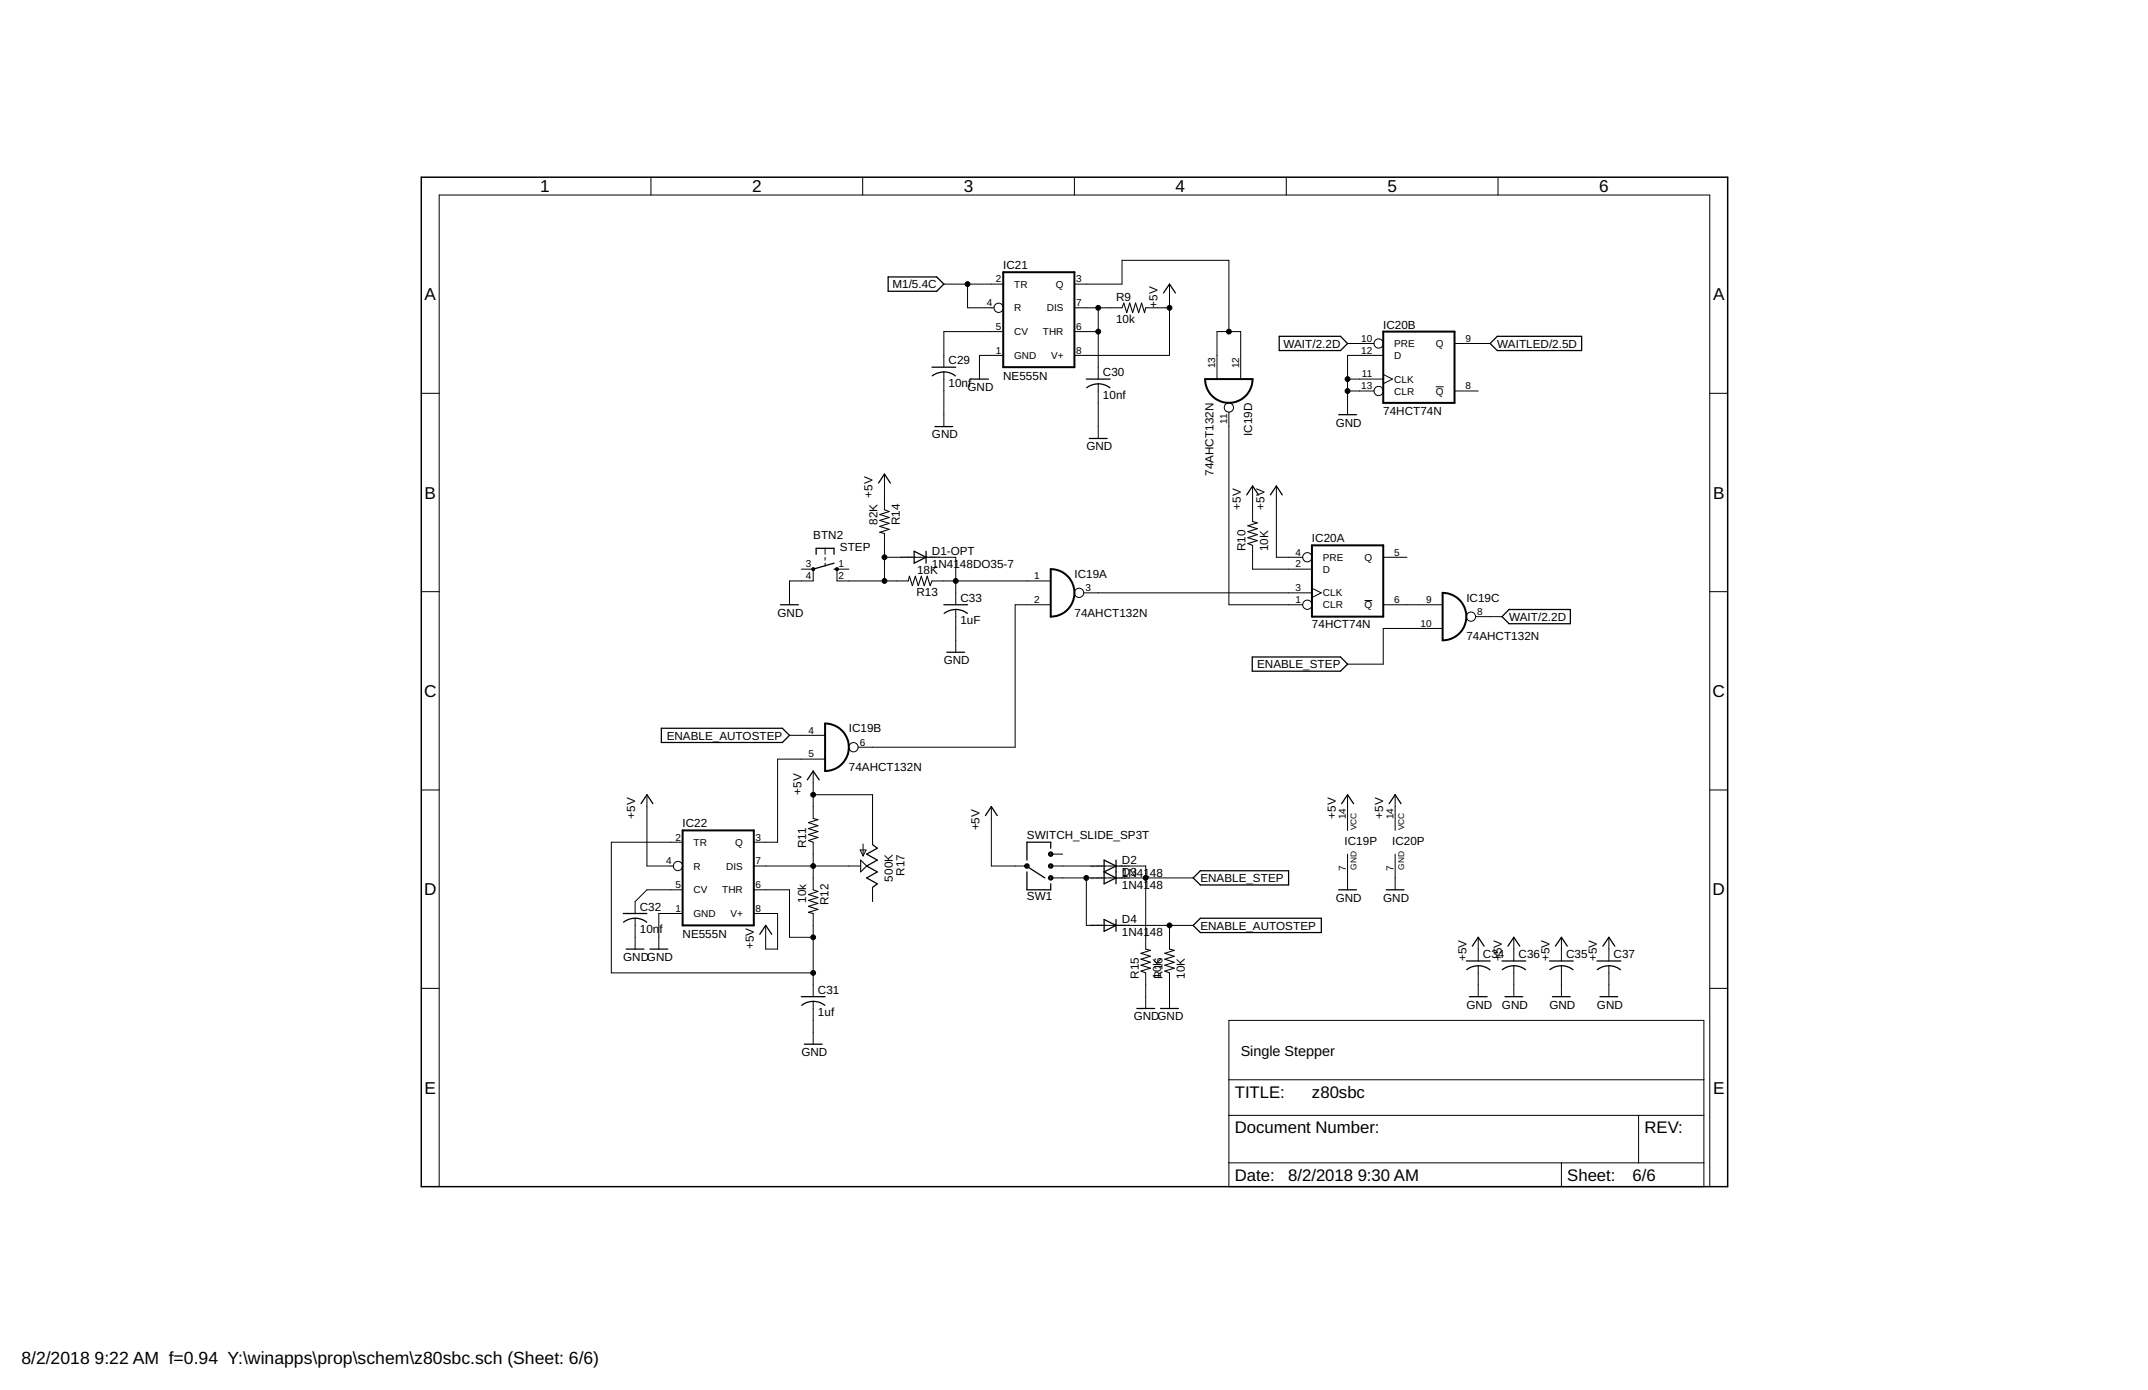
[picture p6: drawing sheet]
<svg xmlns="http://www.w3.org/2000/svg" width="432mm" height="279mm" viewBox="0 0 432 279" stroke-linecap="round" stroke-linejoin="round" font-family="sans-serif">
<defs><g id="words">
<g font-size="3.5">
<text x="108.6" y="38.6">1</text>
<text x="151.2" y="38.6">2</text>
<text x="193.8" y="38.6">3</text>
<text x="236.3" y="38.6">4</text>
<text x="278.9" y="38.6">5</text>
<text x="321.5" y="38.6">6</text>
<text x="85.3" y="60.4">A</text>
<text x="344.4" y="60.4">A</text>
<text x="85.3" y="100.2">B</text>
<text x="344.4" y="100.2">B</text>
<text x="85.2" y="140.1">C</text>
<text x="344.3" y="140.1">C</text>
<text x="85.2" y="180">D</text>
<text x="344.3" y="180">D</text>
<text x="85.3" y="219.8">E</text>
<text x="344.4" y="219.8">E</text>
<text x="4.3" y="274.1">8/2/2018</text>
<text x="19" y="274.1">9:22 AM f=0.94 Y:\winapps\prop\schem\z80sbc.sch (Sheet: 6/6)</text>
</g>
<g font-size="3.4">
<text x="248.2" y="220.6">TITLE:</text>
<text x="263.7" y="220.6">z80sbc</text>
<text x="248.2" y="227.8">Document Number:</text>
<text x="330.6" y="227.8">REV:</text>
<text x="248.2" y="237.3">Date:</text>
<text x="259" y="237.3">8/2/2018</text>
<text x="272.9" y="237.3">9:30 AM</text>
<text x="315.1" y="237.3">Sheet:</text>
<text x="328.2" y="237.3">6/6</text>
</g>
<text font-size="2.9" x="249.4" y="212.3">Single Stepper</text>
<g font-size="2.3">
<text x="179.4" y="57.9">M1/5.4C</text>
<text x="201.7" y="54">IC21</text>
<text x="224.4" y="65">10k</text>
<text x="224.4" y="60.5">R9</text>
<text x="232.7" y="61.9" transform="rotate(-90 232.7 61.9)">+5V</text>
<text x="258" y="69.9">WAIT/2.2D</text>
<text x="278.1" y="66.1">IC20B</text>
<text x="301" y="69.9">WAITLED/2.5D</text>
<text x="190.7" y="77.8">10nf</text>
<text x="190.7" y="73.2">C29</text>
<text x="201.7" y="76.3">NE555N</text>
<text x="221.7" y="75.6">C30</text>
<text x="194.5" y="78.6">GND</text>
<text x="221.7" y="80.1">10nf</text>
<text x="278.1" y="83.4">74HCT74N</text>
<text x="187.3" y="88.1">GND</text>
<text x="251.7" y="87.6" transform="rotate(-90 251.7 87.6)">IC19D</text>
<text x="268.5" y="85.8">GND</text>
<text x="218.4" y="90.5">GND</text>
<text x="243.9" y="95.6" transform="rotate(-90 243.9 95.6)">74AHCT132N</text>
<text x="175.4" y="100.1" transform="rotate(-90 175.4 100.1)">+5V</text>
<text x="176.4" y="105.5" transform="rotate(-90 176.4 105.5)">82K</text>
<text x="180.9" y="105.6" transform="rotate(-90 180.9 105.6)">R14</text>
<text x="249.4" y="102.5" transform="rotate(-90 249.4 102.5)">+5V</text>
<text x="254.2" y="102.5" transform="rotate(-90 254.2 102.5)">+5V</text>
<text x="163.5" y="108.4">BTN2</text>
<text x="168.8" y="110.8">STEP</text>
<text x="187.3" y="111.6">D1-OPT</text>
<text x="250.4" y="110.8" transform="rotate(-90 250.4 110.8)">R10</text>
<text x="254.9" y="110.8" transform="rotate(-90 254.9 110.8)">10K</text>
<text x="263.7" y="109">IC20A</text>
<text x="184.2" y="119.9">R13</text>
<text x="184.4" y="115.4">18K</text>
<text x="187.3" y="114.2">1N4148DO35-7</text>
<text x="216" y="116.2">IC19A</text>
<text x="156.3" y="123.9">GND</text>
<text x="193.1" y="125.5">1uF</text>
<text x="193.1" y="121">C33</text>
<text x="216" y="123.9">74AHCT132N</text>
<text x="294.8" y="121">IC19C</text>
<text x="303.4" y="124.8">WAIT/2.2D</text>
<text x="263.7" y="126.3">74HCT74N</text>
<text x="294.8" y="128.7">74AHCT132N</text>
<text x="189.7" y="133.5">GND</text>
<text x="252.7" y="134.3">ENABLE_STEP</text>
<text x="134" y="148.7">ENABLE_AUTOSTEP</text>
<text x="170.6" y="147.2">IC19B</text>
<text x="170.6" y="155">74AHCT132N</text>
<text x="161.1" y="159.8" transform="rotate(-90 161.1 159.8)">+5V</text>
<text x="127.7" y="164.5" transform="rotate(-90 127.7 164.5)">+5V</text>
<text x="137.2" y="166.2">IC22</text>
<text x="196.9" y="166.9" transform="rotate(-90 196.9 166.9)">+5V</text>
<text x="268.5" y="164.5" transform="rotate(-90 268.5 164.5)">+5V</text>
<text x="278.1" y="164.5" transform="rotate(-90 278.1 164.5)">+5V</text>
<text x="162.1" y="170.5" transform="rotate(-90 162.1 170.5)">R11</text>
<text x="206.4" y="168.6">SWITCH_SLIDE_SP3T</text>
<text x="225.5" y="173.6">D2</text>
<text x="270.3" y="169.9">IC19P</text>
<text x="279.9" y="169.9">IC20P</text>
<text x="179.5" y="177.2" transform="rotate(-90 179.5 177.2)">500K</text>
<text x="181.9" y="176" transform="rotate(-90 181.9 176)">R17</text>
<text x="225.5" y="176.2">1N4148</text>
<text x="225.5" y="178.6">1N4148</text>
<text x="225.5" y="176">D3</text>
<text x="241.3" y="177.3">ENABLE_STEP</text>
<text x="128.6" y="183">C32</text>
<text x="162" y="181.5" transform="rotate(-90 162 181.5)">10k</text>
<text x="166.6" y="182" transform="rotate(-90 166.6 182)">R12</text>
<text x="206.4" y="181">SW1</text>
<text x="225.5" y="185.6">D4</text>
<text x="268.5" y="181.2">GND</text>
<text x="278.1" y="181.2">GND</text>
<text x="128.6" y="187.6">10n</text>
<text x="132.6" y="187.6">f</text>
<text x="137.2" y="188.5">NE555N</text>
<text x="151.5" y="190.8" transform="rotate(-90 151.5 190.8)">+5V</text>
<text x="225.5" y="188.2">1N4148</text>
<text x="241.3" y="186.8">ENABLE_AUTOSTEP</text>
<text x="125.3" y="193.2">GNDGND</text>
<text x="228.9" y="196.8" transform="rotate(-90 228.9 196.8)">R15</text>
<text x="233.4" y="196.8" transform="rotate(-90 233.4 196.8)">10K</text>
<text x="233.7" y="196.8" transform="rotate(-90 233.7 196.8)">R16</text>
<text x="238.2" y="196.8" transform="rotate(-90 238.2 196.8)">10K</text>
<text x="294.8" y="193.2" transform="rotate(-90 294.8 193.2)">+5V</text>
<text x="298.1" y="192.6">C34</text>
<text x="301.9" y="193.2" transform="rotate(-90 301.9 193.2)">+5V</text>
<text x="305.3" y="192.6">C36</text>
<text x="311.5" y="193.2" transform="rotate(-90 311.5 193.2)">+5V</text>
<text x="314.8" y="192.6">C35</text>
<text x="321" y="193.2" transform="rotate(-90 321 193.2)">+5V</text>
<text x="324.4" y="192.6">C37</text>
<text x="164.4" y="199.7">C31</text>
<text x="294.8" y="202.7">GND</text>
<text x="301.9" y="202.7">GND</text>
<text x="311.5" y="202.7">GND</text>
<text x="321" y="202.7">GND</text>
<text x="164.4" y="204.3">1uf</text>
<text x="227.9" y="205.1">GNDGND</text>
<text x="161.1" y="212.3">GND</text>
</g>
<g font-size="2">
<text x="200.2" y="56.8">2</text>
<text x="203.9" y="57.8">TR</text>
<text x="212.2" y="57.8">Q</text>
<text x="216.3" y="56.8">3</text>
<text x="198.4" y="61.5">4</text>
<text x="203.9" y="62.6">R</text>
<text x="210.5" y="62.6">DIS</text>
<text x="216.3" y="61.5">7</text>
<text x="200.2" y="66.3">5</text>
<text x="200.2" y="71.1">1</text>
<text x="203.9" y="67.4">CV</text>
<text x="209.6" y="67.4">THR</text>
<text x="216.3" y="66.3">6</text>
<text x="216.3" y="71.1">8</text>
<text x="273.6" y="71.1">12</text>
<text x="273.6" y="68.7">10</text>
<text x="280.3" y="69.8">PRE</text>
<text x="288.6" y="69.8">Q</text>
<text x="294.6" y="68.7">9</text>
<text x="203.9" y="72.1">GND</text>
<text x="211.3" y="72.2">V+</text>
<text x="244.3" y="74" transform="rotate(-90 244.3 74)">13</text>
<text x="249.1" y="74" transform="rotate(-90 249.1 74)">12</text>
<text x="273.8" y="75.9">11</text>
<text x="280.3" y="72.1">D</text>
<text x="280.3" y="76.9">CLK</text>
<text x="273.6" y="78.3">13</text>
<text x="280.3" y="79.3">CLR</text>
<text x="288.6" y="79.3">Q</text>
<text x="294.6" y="78.3">8</text>
<text x="246.7" y="85.3" transform="rotate(-90 246.7 85.3)">11</text>
<text x="260.4" y="111.7">4</text>
<text x="265.9" y="112.7">PRE</text>
<text x="274.3" y="112.7">Q</text>
<text x="280.3" y="111.7">5</text>
<text x="162" y="114.1">3</text>
<text x="162" y="116.4">4</text>
<text x="168.6" y="114.1">1</text>
<text x="168.6" y="116.4">2</text>
<text x="207.9" y="116.4">1</text>
<text x="218.2" y="118.8">3</text>
<text x="260.4" y="114.1">2</text>
<text x="260.4" y="118.8">3</text>
<text x="265.9" y="115.1">D</text>
<text x="265.9" y="119.9">CLK</text>
<text x="207.9" y="121.2">2</text>
<text x="260.4" y="121.2">1</text>
<text x="265.9" y="122.3">CLR</text>
<text x="274.3" y="122.3">Q</text>
<text x="280.3" y="121.2">6</text>
<text x="285.6" y="126">10</text>
<text x="286.7" y="121.2">9</text>
<text x="297" y="123.6">8</text>
<text x="162.5" y="147.5">4</text>
<text x="172.8" y="149.9">6</text>
<text x="162.5" y="152.3">5</text>
<text x="270.6" y="164.7" transform="rotate(-90 270.6 164.7)">14</text>
<text x="280.1" y="164.7" transform="rotate(-90 280.1 164.7)">14</text>
<text x="133.9" y="173.7">4</text>
<text x="135.8" y="169">2</text>
<text x="139.4" y="170">TR</text>
<text x="147.8" y="170">Q</text>
<text x="151.9" y="169">3</text>
<text x="151.9" y="173.7">7</text>
<text x="135.8" y="178.5">5</text>
<text x="139.4" y="174.8">R</text>
<text x="139.4" y="179.6">CV</text>
<text x="145.2" y="179.6">THR</text>
<text x="146" y="174.8">DIS</text>
<text x="151.9" y="178.5">6</text>
<text x="270.6" y="175" transform="rotate(-90 270.6 175)">7</text>
<text x="280.1" y="175" transform="rotate(-90 280.1 175)">7</text>
<text x="135.8" y="183.3">1</text>
<text x="139.4" y="184.3">GND</text>
<text x="146.8" y="184.3">V+</text>
<text x="151.9" y="183.3">8</text>
</g>
<g font-size="1.7">
<text x="272.7" y="166.9" transform="rotate(-90 272.7 166.9)">VCC</text>
<text x="282.2" y="166.9" transform="rotate(-90 282.2 166.9)">VCC</text>
<text x="272.7" y="174.8" transform="rotate(-90 272.7 174.8)">GND</text>
<text x="282.2" y="174.8" transform="rotate(-90 282.2 174.8)">GND</text>
</g>
<g font-size=".5">
<text x="181" y="112.2">SpiceOrder</text>
<text x="183.8" y="112.2">1</text>
<text x="185.8" y="112.2">SpiceOrder 2</text>
<text x="219.2" y="174.3">SpiceOrder</text>
<text x="219.2" y="176.7">SpiceOrder</text>
<text x="222" y="174.3">1</text>
<text x="222" y="176.7">1</text>
<text x="224" y="174.3">SpiceOrder 2</text>
<text x="224" y="176.7">SpiceOrder 2</text>
<text x="219.2" y="186.2">SpiceOrder</text>
<text x="222" y="186.2">1</text>
<text x="224" y="186.2">SpiceOrder 2</text>
</g>
</g></defs>
<g fill="none" stroke="#000" stroke-width=".2">
<path d="M130.9 35.6v3.6M173.4 35.6v3.6M216 35.6v3.6M258.6 35.6v3.6M301.1 35.6v3.6M189.7 57.1h12M194.5 57.1v4.8h5.3M216 57.1h9.6v-4.8h21.4v14.4M235.1 57.1v14.3h-19.1M84.7 79.1h3.6M189.7 74.8v10.9M201.7 71.4h-4.8v4.8"/>
<path d="M201.7 66.7h-12v7.1M216 61.9h9.6M216 66.7h4.8M220.8 61.9v14.3M220.8 77.2v10.9M230.3 61.9h4.8M244.6 76.2v-9.5h4.8v9.5M270.9 78.6h5.3M270.9 76.2h7.2M270.9 69h5.3M278.1 71.4h-7.2v12M278.1 75.3l1.8 .9-1.8 .9"/>
<path d="M288.6 77.7h1.6M292.4 78.6h4.8M292.4 69h7.2M343.7 79.1h3.6M177.8 95.3v7.2M247 82.8v38.8h14.9M251.8 97.7v7.1M256.6 97.7v14.3h5.3M84.7 118.9h3.6M161.1 114.4h2.4v2.4h-4.8v4.8M165.9 110.2v1.2M165.9 112v.6"/>
<path d="M165.9 113.2v.6M170.6 114.4h-2.3v2.4h14.3M177.8 112h14.3v9.6M177.8 107.2v9.6M187.3 116.8h23.9M217.8 119.2h45.9M251.8 109.6v4.8h11.9M263.7 118.2l1.9 1-1.9 .9M278.1 112h4.7M343.7 118.9h3.6M192.1 122.5v8.6M211.2 121.6h-7.1v28.6h-31.6"/>
<path d="M274.3 120.7h1.6M278.1 121.6h11.9M290 126.3h-11.9v7.2h-7.2M296.6 124h5.3M84.7 158.8h3.6M130 159.7v14.4h5.4M158.7 147.8h7.2M163.5 155v9.5M163.5 159.7h11.9v10.1M165.9 152.6h-9.6v16.7h-4.8M270.9 159.7v7.2M280.5 159.7v7.2"/>
<path d="M343.7 158.8h3.6M137.2 169.3h-14.3v26.3h40.6M137.2 178.9h-7.2l-2.3 2.3v2.4M151.5 174.1h21.5M151.5 178.9h7.2v9.5h4.8M163.5 169.3v9.6M172.9 170.9h1.2l-.6 1.1zM173.5 169.7v2.3M175.4 178.4v2.8M199.3 162.1v12h7.1M211.2 174.1h19.1v16.7M211.2 176.5h28.7"/>
<path d="M211.2 171.7h2.4M218.4 176.5v9.5h21.5M270.9 171.7v7.2M280.5 171.7v7.2M84.7 198.7h3.6M127.7 184.6v6.2M137.2 183.6h-4.8v7.2M151.5 183.6h4.8v7.2h-2.4v-4.8M163.5 183.6v16.7M230.3 195.6v7.1M235.1 186v4.8M235.1 195.6v7.1"/>
<path d="M297.2 188.4v4.8M297.2 194.1v6.2M304.3 188.4v4.8M304.3 194.1v6.2M313.9 188.4v4.8M313.9 194.1v6.2M323.4 188.4v4.8M323.4 194.1v6.2M343.7 198.7h3.6M163.5 201.3v8.6M247 205.1h95.5v33.4h-95.5zM247 217h95.5"/>
<path d="M88.3 238.5v-199.3h255.4v199.3M247 224.2h95.5M247 233.7h95.5M313.9 233.7v4.8M329.4 224.2v9.5"/>
<circle cx="200.7" cy="61.9" r=".93"/>
<circle cx="277.1" cy="69" r=".93"/>
<circle cx="277.1" cy="78.6" r=".93"/>
<circle cx="247" cy="81.9" r=".93"/>
<circle cx="216.9" cy="119.2" r=".93"/>
<circle cx="262.8" cy="112" r=".93"/>
<circle cx="262.8" cy="121.6" r=".93"/>
<circle cx="295.7" cy="124" r=".93"/>
<circle cx="171.6" cy="150.2" r=".93"/>
<circle cx="136.3" cy="174.1" r=".93"/>
</g>
<g fill="none" stroke="#000" stroke-width=".25">
<path d="M178.5 55.7h9.8l1.4 1.4-1.4 1.4h-9.8zM233.9 58.9l1.2-1.8 1.2 1.8M187.3 73.8h4.8M187.4 75.5a3.8 3.8 0 0 1 4.7 .1M195.1 76.2h3.6M218.4 76.2h4.8M218.5 77.9a3.9 3.9 0 0 1 4.6 0M257.2 67.6h12.3l1.4 1.4-1.4 1.5h-12.3zM299.6 69l1.4-1.4h16.9v2.9h-16.9zM176.6 97.1l1.2-1.8 1.2 1.8M187.9 85.7h3.6M219 88.1h3.6"/>
<path d="M250.6 99.5l1.2-1.8 1.2 1.8M255.4 99.5l1.2-1.8 1.2 1.8M269.1 83.4h3.6M164.1 111.4v-1.2h3.6v1.2M167.7 114.4h.6M167.7 113.2l-4.2 1.2M183.8 110.8l2.4 1.2-2.4 1.2zM186.2 110.8v2.4M156.9 121.6h3.6M189.7 121.6h4.8M190.3 131.1h3.6M192.1 122.5l1.5 .3 .9 .5"/>
<path d="M192.1 122.5l-1 .1-1.3 .7M251.7 132.1h17.8l1.4 1.4-1.4 1.4h-17.8zM303.4 122.5h12.3v2.9h-12.3l-1.5-1.4zM132.9 146.4h24.4l1.4 1.4-1.4 1.4h-24.4zM162.3 156.8l1.2-1.8 1.2 1.8M128.9 161.5l1.1-1.8 1.3 1.8M175.4 169.8l1 .7-2.2 1.2 2.2 1.2-2.2 1.2 2.2 1.2-2.2 1.2 2.2 1.2-1 .7M198.1 163.9l1.2-1.8 1.2 1.8M206.4 175.3v3.6h4.8v-1.2M206.7 174.3l3.3 2.2M211.2 170.5v-1.2h-4.8v3.6M222 172.9l2.3 1.2-2.3 1.2 2.3 1.2-2.3 1.2z"/>
<path d="M224.3 172.9v4.8M239.9 176.5l1.4-1.5h17.7v2.9h-17.7zM269.1 178.9h3.6M269.7 161.5l1.2-1.8 1.2 1.8M278.7 178.9h3.5M279.3 161.5l1.2-1.8 1.1 1.8M125.3 183.6h4.7M125.3 185.4a3.9 3.9 0 0 1 4.7 0M125.9 190.8h3.6M130.6 190.8h3.6M152.7 187.8l1.2-1.8 1.2 1.8M222 184.8l2.3 1.2-2.3 1.2z"/>
<path d="M224.3 184.8v2.4M239.9 186l1.4-1.4h24.3v2.9h-24.3zM294.8 193.2h4.8M294.9 194.9a3.8 3.8 0 0 1 4.6 0M296 190.2l1.2-1.8 1.1 1.8M301.9 193.2h4.8M302 194.9a3.8 3.8 0 0 1 4.7 0M303.1 190.2l1.2-1.8 1.2 1.8M311.5 193.2h4.8M311.6 194.9a3.8 3.8 0 0 1 4.6 0M312.7 190.2l1.2-1.8 1.2 1.8M321 193.2h4.8"/>
<path d="M321.1 194.9a3.8 3.8 0 0 1 4.7 0M322.2 190.2l1.2-1.8 1.2 1.8M161.1 200.3h4.8M161.2 202.1a3.8 3.8 0 0 1 4.6 0M161.7 209.9h3.6M228.5 202.7h3.6M233.3 202.7h3.6M295.4 200.3h3.6M302.5 200.3h3.6M312.1 200.3h3.6M321.6 200.3h3.6"/>
</g>
<path d="M225.6 61.9l.3-1 .6 1.9 .6-1.9 .6 1.9 .6-1.9 .6 1.9 .6-1.9 .6 1.9 .2-.9M177.8 102.5l1 .3-2 .6 2 .6-2 .6 2 .6-2 .6 2 .6-2 .6 1 .2M182.6 116.8l.2-1 .6 1.9 .6-1.9 .6 1.9 .6-1.9 .6 1.9 .6-1.9 .6 1.9 .3-.9M251.8 104.8l1 .3-2 .6 2 .6-2 .6 2 .6-2 .6 2 .6-2 .6 1 .3M163.5 164.5l.9 .3-1.9 .6 1.9 .6-1.9 .6 1.9 .6-1.9 .5 1.9 .6-1.9 .7 1 .3M163.5 178.9l.9 .3-1.9 .6 1.9 .6-1.9 .6 1.9 .6-1.9 .6 1.9 .6-1.9 .6 1 .2M173 172.9l1.2 1.2-1.2 1.2zM230.3 190.8l1 .2-1.9 .6 1.9 .6-1.9 .6 1.9 .6-1.9 .6 1.9 .6-1.9 .6 .9 .4M235.1 190.8l1 .2-2 .6 2 .6-2 .6 2 .6-2 .6 2 .6-2 .6 1 .4" fill="none" stroke="#000" stroke-width=".21"/>
<path d="M201.7 54.7h14.3v19.1h-14.3zM242.3 76.2h9.5a4.8 4.8 0 0 1-4.8 4.8 4.8 4.8 0 0 1-4.7-4.8zM278.1 66.7h14.3v14.3h-14.3zM211.2 114.4a4.8 4.8 0 0 1 4.8 4.8 4.8 4.8 0 0 1-4.8 4.8zM263.7 109.6h14.4v14.4h-14.4zM290 119.2a4.8 4.8 0 0 1 4.8 4.7 4.8 4.8 0 0 1-4.8 4.8zM165.9 145.4a4.8 4.8 0 0 1 4.7 4.8 4.8 4.8 0 0 1-4.7 4.8zM137.2 166.9h14.3v19.1h-14.3z" fill="none" stroke="#000" stroke-width=".4"/>
<g fill="#000" stroke="#000" stroke-width=".2">
<path d="M206.2 173.7a.45 .45 0 0 1 .7 .2 .45 .45 0 0 1-.4 .6 .45 .45 0 0 1-.5-.4h.2a.22 .22 0 0 1 .3-.2 .22 .22 0 0 1 .1 .3 .22 .22 0 0 1-.4 0l-.2-.1z" fill-rule="evenodd"/>
<path d="M211 176.1a.46 .46 0 0 1 .6 .2 .46 .46 0 0 1-.3 .6 .46 .46 0 0 1-.5-.4h.2a.22 .22 0 0 1 .3-.2 .22 .22 0 0 1 .1 .3 .22 .22 0 0 1-.4 0l-.2-.1z" fill-rule="evenodd"/>
<path d="M211 173.7a.46 .46 0 0 1 .6 .2 .46 .46 0 0 1-.3 .6 .46 .46 0 0 1-.5-.4h.2a.22 .22 0 0 1 .3-.2 .22 .22 0 0 1 .1 .3 .22 .22 0 0 1-.4 0l-.2-.1z" fill-rule="evenodd"/>
<path d="M211 171.3a.46 .46 0 0 1 .6 .2 .46 .46 0 0 1-.3 .6 .46 .46 0 0 1-.5-.4h.2a.22 .22 0 0 1 .3-.2 .22 .22 0 0 1 .1 .3 .22 .22 0 0 1-.4 0l-.2-.1z" fill-rule="evenodd"/>
<circle cx="194.5" cy="57.1" r=".49"/>
<circle cx="220.8" cy="61.9" r=".49"/>
<circle cx="220.8" cy="66.7" r=".49"/>
<circle cx="235.1" cy="61.9" r=".49"/>
<circle cx="247" cy="66.7" r=".49"/>
<circle cx="270.9" cy="76.2" r=".49"/>
<circle cx="270.9" cy="78.6" r=".49"/>
<circle cx="163.5" cy="114.4" r=".31"/>
<circle cx="168.2" cy="114.4" r=".31"/>
<circle cx="177.8" cy="112" r=".49"/>
<circle cx="177.8" cy="116.8" r=".49"/>
<circle cx="192.1" cy="116.8" r=".49"/>
<circle cx="163.5" cy="159.7" r=".49"/>
<circle cx="163.5" cy="174.1" r=".49"/>
<circle cx="218.4" cy="176.5" r=".49"/>
<circle cx="230.3" cy="176.5" r=".49"/>
<circle cx="163.5" cy="188.4" r=".49"/>
<circle cx="163.5" cy="195.6" r=".49"/>
<circle cx="235.1" cy="186" r=".49"/>
</g>
<path d="M84.7 35.6h262.6v202.9h-262.6z" fill="none" stroke="#000" stroke-width=".3"/>
<use href="#words"/>
</svg>
